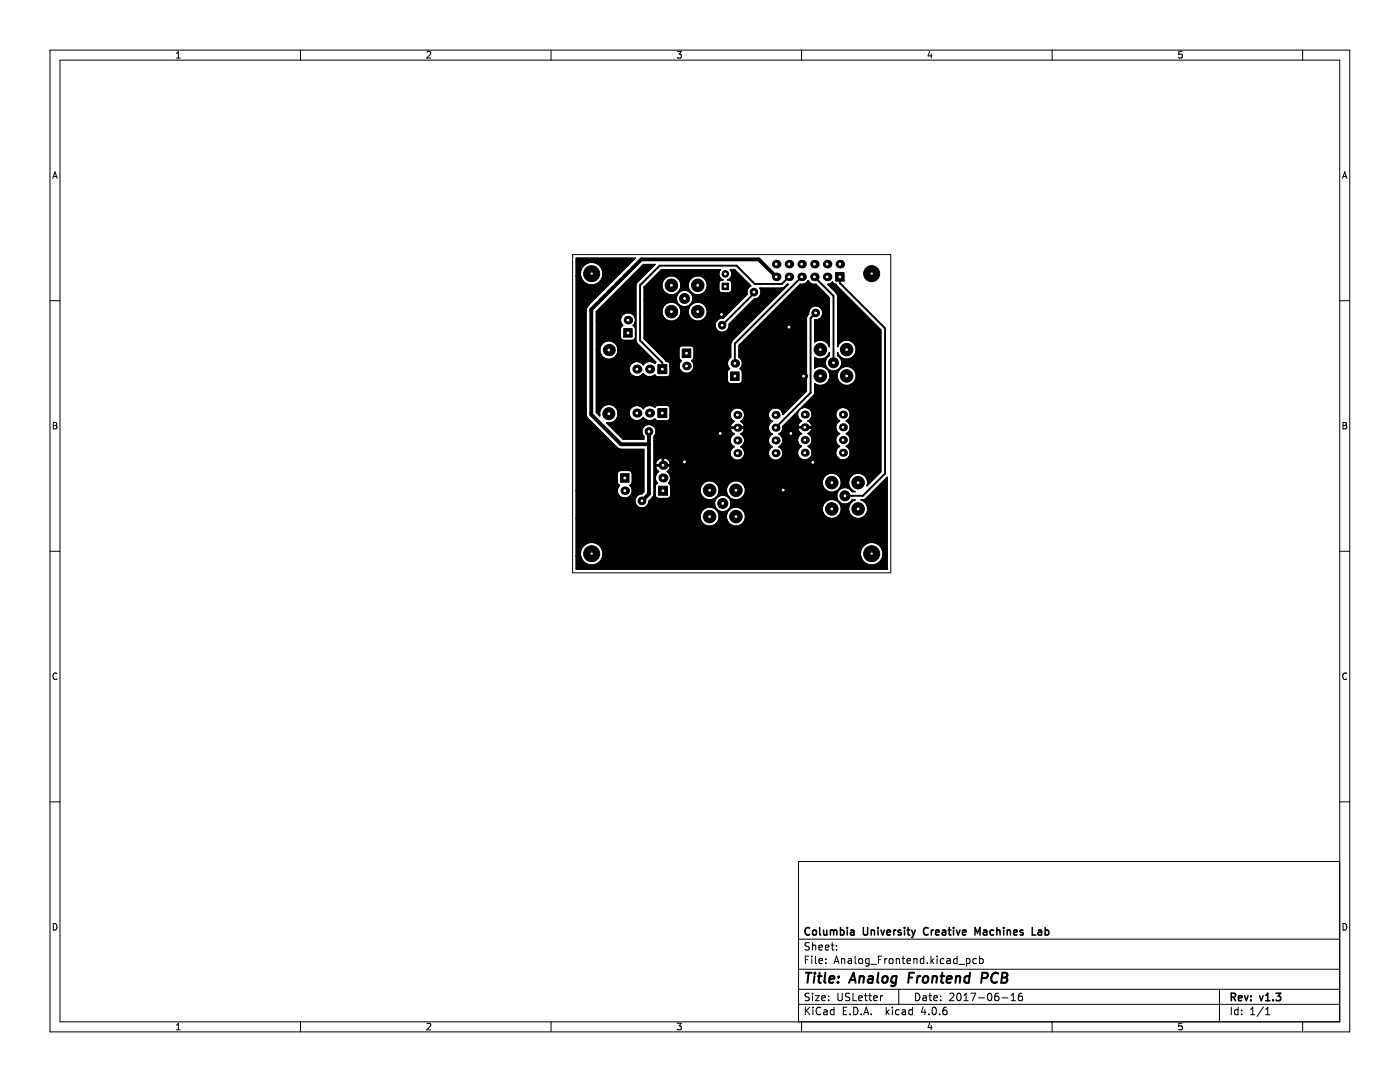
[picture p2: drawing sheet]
<svg xmlns="http://www.w3.org/2000/svg" width="279mm" height="216mm" viewBox="0 0 279 216" stroke-linecap="round" stroke-linejoin="round" font-family="sans-serif">
<g fill="none" stroke="#000" stroke-width=".2">
<path d="M10 10h259.4v195.9h-259.4zM12 12h255.4v191.9h-255.4zM35.2 11.6h.8M35.2 10.7l.4-.4v1.3M60 10v2M85.2 10.4l.5-.1 .3 .4-.8 .9h.8M110 10v2M135.2 10.3h.8l-.5 .5 .4 .1v.6l-.2 .1-.5-.1M160 10v2M185.5 10.2l-.3 1h.8M185.8 10.7v.9M210 10v2"/>
<path d="M235.9 10.3h-.6l-.1 .6 .2-.1h.4l.2 .2-.1 .5-.2 .1-.5-.1M260 10v2M10.5 35.6l.5-1.3 .4 1.3M10.7 35.2h.6M267.9 35.6l.5-1.3 .4 1.3M268.1 35.2h.6M114.3 50.8h63.5v63.5h-63.5zM10 60h2M267.4 60h2M10.6 84.3h.5l.2 .2-.2 .4 .2 .1 .1 .3-.3 .3h-.5zM10.6 84.9h.5M268 84.3h.5l.2 .2-.2 .4 .2 .1 .1 .3-.3 .3h-.5z"/>
<path d="M268 84.9h.5M10 110h2M267.4 110h2M11.4 134.4a.62 .62 0 0 0-.9 .4 .62 .62 0 0 0 .6 .8l.3-.1M268.8 134.4a.62 .62 0 0 0-.9 .4 .62 .62 0 0 0 .6 .8l.3-.1M10 160h2M267.4 171.9h-108v32M267.4 160h2M10.6 184.3a.66 .66 0 0 1 .8 .6 .66 .66 0 0 1-.8 .7zM159.4 197.4h108M159.4 193.4h108M159.4 187.4h108"/>
<path d="M160.7 191.5h.5M161.4 190.8h-.7v1.5M161.5 198.3l-.6-.1-.2 .1v.5l.7 .2 .1 .4-.3 .3-.5-.1M161.5 188.2l-.6-.1-.2 .1v.5l.7 .2 .1 .4-.3 .3-.5-.1M162 190.8v.1M162 191.3v1M162.2 188.1v1.5M162.2 198.2v.1M162.2 198.7v1M162.2 188.7l.2-.1 .3 .1 .1 .9M162.7 198.7h.8l-.8 1h.8M162.7 190.8v1.3l.2 .2"/>
<path d="M163.4 191.8l.8-.2-.1-.2-.4-.1-.3 .2 .1 .7h.6M163.4 189.1l.8-.2-.1-.2-.4-.1-.3 .2 .1 .7h.6M164 199.2l.7-.2v-.2l-.5-.1-.2 .2 .1 .7h.6M164.7 189.1l.7-.2v-.2l-.5-.1-.2 .2 .1 .7h.6M164.8 192.1v.2M164.8 191.4v.1M165.4 198.8v.1M165.4 199.5v.2M165.9 188.6h.5M166.1 188.1v1.3l.3 .2M166.4 192.3l.5-1.5 .5 1.5M166.6 191.9h.7"/>
<path d="M166.9 189.4v.2M166.9 188.7v.1M167.2 198.2v1.2l.3 .3h.3l.3-.3v-1.2M167.9 191.4l.3-.1 .3 .1 .1 .9M167.9 191.3v1M169.3 191.4h.6v.9M169.6 198.3l-.6-.1-.3 .3 .2 .3 .6 .3v.4l-.2 .2-.6-.1M169.9 191.6l-.5 .1-.2 .2 .2 .4 .5-.1M170.2 198.2v1.5h.7M170.7 190.8v1.3l.2 .2M171.4 199.2l.7-.2-.1-.2-.4-.1-.2 .2v.7h.6M171.4 191.4l.3-.1 .4 .1 .1 .6-.2 .2-.3 .1-.3-.2z"/>
<path d="M172.5 198.7h.6M172.7 198.2v1.3l.4 .2M173.4 198.7h.5M173.4 191.4l-.4-.1-.3 .3 .2 .6h.5M173.4 191.3v1.2l-.2 .3-.4-.1M173.6 198.2v1.3l.3 .2M173.8 192.4h1.1M174.4 199.2l.7-.2-.1-.2-.4-.1-.2 .2v.7h.6M175.3 191.5h.5M175.7 198.7v1M176 190.8h-.7v1.5M176.2 198.7l-.5 .3"/>
<path d="M176.6 191.3v1M177 191.3l-.4 .3M177.5 191.4l.2-.1 .5 .1v.6l-.1 .2-.4 .1-.2-.2zM178.9 191.4l.2-.1 .3 .1 .1 .9M178.9 191.3v1M179.4 197.4v3M180 191.3h.6M180.2 190.8v1.3l.4 .2M181 191.8l.7-.2v-.2l-.5-.1-.2 .2 .1 .7h.6M182.4 191.4l.2-.1 .3 .1 .1 .9M182.4 191.3v1M182.7 198.2a.76 .76 0 0 1 .9 .7 .76 .76 0 0 1-.9 .8z"/>
<path d="M184.2 198.8h.6l.1 .9M184.4 191.4l-.5-.1-.2 .3 .1 .6h.6M184.4 190.8v1.5M184.9 199l-.5 .1-.2 .2 .2 .4 .5-.1M185.1 192.1v.2M185.4 198.7h.5M185.6 198.2v1.3l.3 .2M185.8 190.8v1.5M185.9 191.7l.5 .6M186.4 199.2l.7-.2-.1-.2-.4-.1-.2 .2v.7h.6M186.4 191.3l-.6 .6M187 190.8v.1"/>
<path d="M187 191.3v1M187.7 199.5v.2M187.7 198.8v.1M188.4 191.4l-.5-.1-.2 .3 .1 .6h.6M189 191.4h.6l.1 .9M189.5 198.3l.6-.1 .3 .4-1 1.1h1M189.7 191.6l-.5 .1-.3 .2 .3 .4 .5-.1M191 191.4l-.4-.1-.3 .3 .1 .6h.6M191 190.8v1.5M191.1 198.3l.2-.1a.8 .8 0 0 1 .5 .7 .8 .8 0 0 1-.5 .8l-.2-.2-.2-.4zM191.4 192.4h1.1M192.4 199.7h.8"/>
<path d="M192.4 198.6l.4-.4v1.5M192.9 191.4l.4-.1 .3 .3-.2 .6h-.5M192.9 191.3v1.5M193.7 198.2h1l-.6 1.5M194.9 191.4l-.5-.1-.2 .3 .1 .6h.6M195.3 199.1h1.1M195.5 191.4l.4-.1 .3 .3-.1 .6h-.6M195.5 190.8v1.5M197.2 198.3l.2-.1a.8 .8 0 0 1 .6 .7 .8 .8 0 0 1-.6 .8l-.2-.2-.1-.4zM199.2 198.2l-.4 .1a1.01 1.01 0 0 0 0 1.4l.5-.2 .1-.5-.3-.2h-.4l-.2 .2M200 199.1h1.2M201.8 199.7h.9"/>
<path d="M201.8 198.6l.4-.4v1.5M203.9 198.2l-.4 .1a1.01 1.01 0 0 0 0 1.4l.5-.2 .1-.5-.3-.2h-.3l-.3 .2M243.4 197.4v6.5M268 184.3a.66 .66 0 0 1 .8 .6 .66 .66 0 0 1-.8 .7zM35.2 204.6l.4-.4v1.3M35.2 205.5h.8M60 203.9v2M85.2 204.3l.5-.1 .3 .4-.8 .9h.8M110 203.9v2M135.2 204.2h.8l-.5 .5 .4 .1v.6l-.2 .1-.5-.1M159.4 200.4h108M160 203.9v2"/>
<path d="M160.7 201v1.5M160.9 201.6l.7 .9M161.6 201l-.9 .8M162.2 201v.1M162.2 201.5v1M163.8 201.1a.71 .71 0 0 0-1 .5 .71 .71 0 0 0 .7 .9l.3-.2M164.4 201.6h.6l.1 .9M165.1 201.8l-.5 .1-.2 .2 .2 .4 .5-.1M166.4 201.6l-.4-.1-.3 .3 .2 .6h.5M166.4 201v1.5M168.3 201.7h.5M169 201h-.7v1.5h.7"/>
<path d="M169.7 202.3v.2M170.4 201a.76 .76 0 0 1 .8 .7 .76 .76 0 0 1-.8 .8zM171.9 202.3v.2M172.4 202.5l.5-1.5 .5 1.5M172.5 202.1h.7M173.9 202.3v.2M176.9 201v1.5M177 201.9l.4 .6M177.4 201.5l-.5 .6M178.1 201v.1M178.1 201.5v1M179.4 201.6l-.4-.1-.3 .3 .2 .6h.5"/>
<path d="M180.1 201.6h.6v.9M180.7 201.8l-.5 .1-.2 .2 .2 .4 .5-.1M182.1 201.6l-.4-.1-.3 .3 .1 .6h.6M182.1 201v1.5M184.2 200.9l-.3 1.1h.9M184.6 201.5v1M185.4 202.3v.2M185.5 204.1l-.3 1h.8M185.8 204.6v.9M186.2 201.1l.2-.1a.8 .8 0 0 1 .5 .7 .8 .8 0 0 1-.5 .8l-.2-.2-.2-.4zM187.5 202.3v.2M188.9 201l-.5 .1a1.01 1.01 0 0 0 0 1.4l.5-.2 .1-.5-.3-.2h-.3l-.2 .2"/>
<path d="M210 203.9v2M235.9 204.2h-.6l-.1 .6 .2-.1h.4l.2 .2-.1 .5-.2 .1-.5-.1M245.7 201v1.5M247.1 201.6l-.4-.1-.3 .3 .1 .6h.6M247.1 201v1.5M247.8 202.3v.2M247.8 201.6v.1M249.6 202.5h.8M249.6 201.4l.4-.4v1.5M252.2 200.9l-1.3 1.9M252.6 201.4l.4-.4v1.5M252.6 202.5h.8"/>
<path d="M260 203.9v2"/>
</g>
<g fill="none" stroke="#000" stroke-width=".3">
<path d="M161.6 185.2a.71 .71 0 0 0-1 .5 .71 .71 0 0 0 .7 .9l.3-.2M162.2 185.7l.2-.1 .5 .1v.6l-.1 .2-.4 .1-.2-.2zM163.6 185.1v1.3l.2 .2M164.4 185.6v.9l.4 .1 .2-.2M165 185.6v1M165.7 185.7l.5-.1 .2 .2M165.7 185.6v1M166.4 185.8l.2-.2 .3 .1 .1 .9M166.4 185.8v.8M167.7 185.7l.5-.1 .2 .3-.1 .6h-.6M167.7 185.1v1.5M169.1 185.1v.1"/>
<path d="M169.1 185.6v1M169.8 185.7h.6v.9M170.4 185.9l-.5 .1-.2 .2 .2 .4 .5-.1M172.3 185.1v1.2l.3 .3h.3l.3-.3v-1.2M173.9 185.7l.2-.1 .3 .1 .1 .9M173.9 185.6v1M175.2 185.1v.1M175.2 185.6v1M175.8 185.6l.4 1 .3-1M177 186.1l.7-.2v-.2l-.5-.1-.2 .2 .1 .7h.6M178.4 185.6v1M178.8 185.6l-.4 .3"/>
<path d="M179.8 185.7l-.4-.1-.2 .2 .1 .2 .5 .2v.3h-.6M180.5 185.1v.1M180.5 185.6v1M181 185.6h.6M181.2 185.1v1.3l.4 .2M181.9 185.6l.4 1M182.3 186.6l-.4 .5M182.7 185.6l-.4 1M185.2 185.2a.71 .71 0 0 0-1 .5 .71 .71 0 0 0 .7 .9l.3-.2M185.9 185.6v1M186.3 185.6l-.4 .3M186.7 186.1l.7-.2v-.2l-.5-.1-.2 .2 .1 .7h.6"/>
<path d="M188.1 185.7h.6v.9M188.7 185.9l-.5 .1-.2 .2 .2 .4 .5-.1M189.2 185.6h.6M189.4 185.1v1.3l.4 .2M190.3 185.1v.1M190.3 185.6v1M190.9 185.6l.3 1 .4-1M192.1 186.1l.7-.2-.1-.2-.4-.1-.2 .2 .1 .7h.5M194.6 186.6v-1.5l.5 1.1 .5-1.1v1.5M196.3 185.7h.6v.9M196.9 185.9l-.5 .1-.2 .2 .2 .4 .5-.1M198.3 185.7l-.4-.1-.3 .3 .1 .6h.6"/>
<path d="M198.9 185.7l.3-.1 .3 .1 .1 .9M198.9 185.1v1.5M200.3 185.1v.1M200.3 185.6v1M201 185.7l.2-.1 .4 .1 .1 .9M201 185.6v1M202.3 186.1l.7-.2-.1-.2-.4-.1-.2 .2 .1 .7h.5M204.2 185.7l-.4-.1-.2 .2 .1 .2 .5 .2v.3h-.6M206 185.1v1.5h.7M207.2 185.7h.6l.1 .9M207.9 185.9l-.5 .1-.2 .2 .2 .4 .5-.1M208.6 185.7l.4-.1 .3 .3-.1 .6h-.6"/>
<path d="M208.6 185.1v1.5M245.7 199l.7-.1 .2-.2-.1-.4-.2-.1h-.6v1.5M246.1 199l.5 .7M247.2 199.2l.7-.2-.1-.2-.4-.1-.2 .2v.7h.6M248.4 198.7l.3 1 .4-1M249.7 199.5v.2M249.7 198.8v.1M251.4 198.7l.3 1 .4-1M252.6 199.7h.8M252.6 198.6l.4-.4v1.5M254.1 199.5v.2M254.7 198.2h.9l-.5 .6 .4 .1v.6l-.2 .2-.6-.2"/>
</g>
<g fill="none" stroke="#000" stroke-width=".4">
<path d="M160.8 194.1h1.2M161.4 194.1l-.3 2M162.6 194.8l-.2 1.3M162.6 194.1v.2M163.2 194.8h.8M163.6 194.1l-.2 1.7v.2l.4 .1M164.7 194.1l-.2 1.7 .3 .3M165.5 195.4l1-.2-.1-.3h-.7l-.2 .9 .2 .3 .6-.1M167.3 195.9l-.1 .2M167.4 194.9v.2M169.4 196.1l.9-2 .5 2M169.7 195.5h.9"/>
<path d="M171.6 195a.49 .49 0 0 1 .8 .1l-.1 1M171.6 194.8l-.2 1.3M173.4 194.9h.8l-.1 1.2M174.2 195.2l-.7 .1a.4 .4 0 0 0-.3 .4 .4 .4 0 0 0 .2 .4l.7-.1M175.3 194.1l-.2 1.7 .2 .3M176.2 195a.52 .52 0 0 1 .6-.2 .52 .52 0 0 1 .4 .4l-.1 .5a.55 .55 0 0 1-.5 .4 .55 .55 0 0 1-.5-.4zM178.9 194.9a.66 .66 0 0 0-1 .3v.5l.1 .3h.8M178.9 194.8l-.2 1.6a.6 .6 0 0 1-.9 .3M181.4 195.1h.6M182.4 194.1h-.9l-.3 2M183.1 194.8l-.1 1.3M183.7 194.8l-.4 .1-.2 .3"/>
<path d="M184.3 195a.52 .52 0 0 1 .6-.2 .52 .52 0 0 1 .4 .4l-.1 .5a.55 .55 0 0 1-.5 .4 .55 .55 0 0 1-.6-.4zM186.1 195a.49 .49 0 0 1 .9 .1l-.1 1M186.2 194.8l-.2 1.3M187.7 194.8h.8M188.1 194.1l-.3 1.7 .1 .2 .4 .1M188.9 195.4l1-.2v-.3h-.8l-.2 .9 .2 .3 .6-.1M190.8 195a.49 .49 0 0 1 .9 .1l-.2 1M190.8 194.8l-.1 1.3M193.5 194.9a.66 .66 0 0 0-1 .3l-.1 .5 .2 .3h.7M193.6 194.1l-.3 2M195.9 195.2l1-.1a.52 .52 0 0 0 .3-.5 .52 .52 0 0 0-.4-.5h-.7l-.3 2M199.2 194.3a.88 .88 0 0 0-1 0 .88 .88 0 0 0-.4 .9 .69 .69 0 0 0 .3 .8 .69 .69 0 0 0 .9-.1"/>
<path d="M199.9 195.1h.7M200.1 194.1l.8 .1a.51 .51 0 0 1 .1 .5 .51 .51 0 0 1-.4 .4l.3 .1a.58 .58 0 0 1-.3 .9h-.8z"/>
</g>
<path d="M150.5 58.3v.2l-6.4 6.4M157.5 55.2l-1.5 1.5h-5.4l-3.6-3.7h-15.3l-4 3.9v11l4.5 4.5v1.3M160 55.2l-13.3 13.4v3.9M162.5 55.2l3.8 3.9v13.3M167.6 55.2v1.3l9 9v29l-4.4 4.4h-3.6M162.8 62.4l-1 1.1v14.9l-7 6.9" fill="none" stroke="#000" stroke-width=".38"/>
<g fill="#000" stroke="#000" stroke-width=".2">
<path d="M144.1 56.5h1.3v1.3h-1.3z" fill-rule="evenodd"/>
<path d="M166.8 54.4h1.7v1.7h-1.7z" fill-rule="evenodd"/>
<path d="M124.5 65.6h1.7v1.7h-1.7z" fill-rule="evenodd"/>
<path d="M131.3 72.8h1.8v1.8h-1.8z" fill-rule="evenodd"/>
<path d="M136.2 69.6h1.7v1.7h-1.7z" fill-rule="evenodd"/>
<path d="M145.8 74.2h1.7v1.7h-1.7z" fill-rule="evenodd"/>
<path d="M115 51.5h11.8l-9.7 9.9-.1 21.3 .3 .7 6.2 6.2 5 .1v8.4l-.4 .5h-.3a1.42 1.42 0 0 0-.9 2.1 1.42 1.42 0 0 0 2.4 .1h13.3l.3 .6a1.67 1.67 0 0 0 2.7 0 1.67 1.67 0 0 0-1-2.6 1.67 1.67 0 0 0-2 2h-13.3l.2-.8a2.02 2.02 0 0 0 1-1.4v-1.6h.3v1.8l.1 .5 .5 .2h1.8a.65 .65 0 0 0 .7-.7v-.6h5.8a1.92 1.92 0 0 0 1.9 1.6 1.92 1.92 0 0 0 1.9-1.6h1.5l.3 .7a1.91 1.91 0 0 0 2.7 .5 1.91 1.91 0 0 0 .4-2.7h15.7l.3 .7a1.92 1.92 0 0 0 3.2 0 1.92 1.92 0 0 0-1.2-3 1.92 1.92 0 0 0-2.3 2.3h-15.7l-.5-.5a1.92 1.92 0 0 0-2.1 0 1.92 1.92 0 0 0-.8 2h-1.5v-.7a1.92 1.92 0 0 0-2.3-1.6 1.92 1.92 0 0 0-1.5 2.3h-5.8l-.1-1.4-.4-.4a1.54 1.54 0 0 0-.2-2.3l.3-.4 .3-.5-.1-.2h-2.8l-.1 .2 .3 .5 .4 .4-.3 .2a1.58 1.58 0 0 0 0 2.1l-.4 .6h-.3v-4.5h.3l.1 .2h1.3v-1.2h.2v1.2h1.3l.1-.2-.3-.6-.4-.4-.4-.2-.5 .2a1.13 1.13 0 0 0-1.4 1h-.3v-4.6h15.2l.1 .5 .7 .8a1.43 1.43 0 0 0-.4 2.1 1.43 1.43 0 0 0 2.2 0 1.43 1.43 0 0 0-.5-2.1 1.41 1.41 0 0 0 .8-1.3 1.41 1.41 0 0 0-.8-1.3l.6-.5 .2-.4-.2-.2h-2.5l-.1 .2 .1 .4 .6 .5-.4 .3-.3 .4-.1 .6h-15.2v-.8a1.41 1.41 0 0 0 0-2 1.41 1.41 0 0 0-2 0 1.41 1.41 0 0 0 0 2v.5h-4.2l-3.2-3.2a1.83 1.83 0 0 0 2.2-2h2.2l.2 .6a1.56 1.56 0 0 0 2.7 .3 1.54 1.54 0 0 0 2.3 .3l.6 .4h1.8a.65 .65 0 0 0 .6-.7v-.5h12l.1 .6 .3 .4 .4 .3-.6 .5-.1 .4 .1 .2h2.5l.2-.2-.2-.4-.6-.5a1.45 1.45 0 0 0 .1-2.5 1.45 1.45 0 0 0-2.2 1.2h-12v-1.3a.65 .65 0 0 0-.6-.6h-1.8l-.5 .2-.1 .2-.4-.3a1.57 1.57 0 0 0-1.9 .6 1.55 1.55 0 0 0-1.8-.6 1.55 1.55 0 0 0-1.1 1.4h-2.2v-.2a1.86 1.86 0 0 0-2.2-1.5 1.86 1.86 0 0 0-1.4 2.3l-.7-.7v-12.5l.7 .1a1.84 1.84 0 0 0 2.6 1.6 1.84 1.84 0 0 0 .5-3 1.84 1.84 0 0 0-3 .6l-.1 .7h-.7v-5.9h4.8l.1 .5 .4 .6-.3 .1-.2 .5v1.7a.65 .65 0 0 0 .7 .6h1.7l.6-.4v-1.9l-.2-.5-.2-.1a1.5 1.5 0 0 0-.5-2.5 1.5 1.5 0 0 0-2.1 1.4h-4.8v-1.7l9.4-9.4h2.3l-3.5 3.5-.3 .6 .1 11.3 3.9 4.1-.2 .2-.4-.3a1.57 1.57 0 0 0-1.9 .6 1.55 1.55 0 0 0-2.3-.3 1.55 1.55 0 0 0 0 2.3 1.55 1.55 0 0 0 2.3-.3 1.54 1.54 0 0 0 2.3 .3l.6 .4h1.8a.65 .65 0 0 0 .6-.6v-1.6h1.8a1.5 1.5 0 0 0 2.1 1.4 1.5 1.5 0 0 0 .4-2.5l.3-.1 .2-.5v-1.9l-.4-.4h-.2h-1.7a.65 .65 0 0 0-.7 .6l.1 2 .4 .3-.4 .6-.1 .5h-1.8v-.2a.78 .78 0 0 0-.8-.7l-4.3-4.5v-5h3.5l.3 .7a1.92 1.92 0 0 0 2 .8 1.92 1.92 0 0 0 1.5-1.5h1.5l.2 .7a1.92 1.92 0 0 0 3.2 0 1.92 1.92 0 0 0-1.2-3 1.92 1.92 0 0 0-2.2 2.3h-1.5v-.8a1.92 1.92 0 0 0-2.3-1.5 1.92 1.92 0 0 0-1.5 2.3h-3.5v-2.7h6.4l.2 .6a1.67 1.67 0 0 0 2.8 0 1.67 1.67 0 0 0-1-2.6 1.67 1.67 0 0 0-2 2h-6.4v-2.6h3.5l.3 .7a1.92 1.92 0 0 0 2 .8 1.92 1.92 0 0 0 1.5-1.5h1.5l.2 .7a1.92 1.92 0 0 0 3.2 0 1.92 1.92 0 0 0-1.2-2.9 1.92 1.92 0 0 0-2.2 2.2h-1.5v-.7a1.92 1.92 0 0 0-2.3-1.5 1.92 1.92 0 0 0-1.5 2.2h-3.5l3.4-3.5h11.8a1.26 1.26 0 0 0 .5 2.1 .7 .7 0 0 0-.8 .6v1.3l.1 .5 .5 .1h1.3a.65 .65 0 0 0 .6-.6v-1.5a.71 .71 0 0 0-.8-.4 1.26 1.26 0 0 0 .6-2.1h.8l3.2 3.2a1.33 1.33 0 0 0-.7 1.7l-4.8 4.8h-.5a1.42 1.42 0 0 0-1.1 1.7 1.42 1.42 0 0 0 1.7 1.1 1.42 1.42 0 0 0 1.1-1.6l5-5h.2a1.42 1.42 0 0 0 .9-2.2h4.4l.6-.2 .6-.6h.1l-11.2 11.3-.3 .6v2.7l-.2 .2a1.47 1.47 0 0 0 0 2.1l-.2 .1-.2 .5v1.9l.4 .4 .2 .1h1.7a.65 .65 0 0 0 .7-.7v-1.7l-.5-.6a1.45 1.45 0 0 0-.2-2.3v-2.4l12.2-12.2a1.36 1.36 0 0 0 1.6-.7 1.36 1.36 0 0 0 1.5 .7l2.7 2.7v9.8a1.87 1.87 0 0 0-2.9-1v-4.4h.5a1.42 1.42 0 0 0 1.1-1.6 1.42 1.42 0 0 0-1.7-1.2 1.42 1.42 0 0 0-1.1 1.7l-.4 .4-.1 .4v14.5l-4.7 4.7a1.44 1.44 0 0 0-2.2-1.1 1.44 1.44 0 0 0 .1 2.5 1.41 1.41 0 0 0-.8 1.2 1.41 1.41 0 0 0 .8 1.3 1.41 1.41 0 0 0-.8 1.3 1.41 1.41 0 0 0 .8 1.3 1.43 1.43 0 0 0-.4 2.1 1.43 1.43 0 0 0 2.2 0 1.43 1.43 0 0 0-.5-2.1 1.35 1.35 0 0 0 .8-1.4h2.9l.2 .6 .7 .7a1.43 1.43 0 0 0-.5 2.1 1.43 1.43 0 0 0 2.2 0 1.43 1.43 0 0 0-.4-2.1 1.41 1.41 0 0 0 .8-1.3 1.41 1.41 0 0 0-.8-1.3l.5-.5 .2-.4-.1-.2h-2.6l-.1 .2 .2 .4 .6 .5-.4 .3-.3 .5-.2 .5h-2.9l-.1-.5-.7-.7a1.33 1.33 0 0 0 .8-1.5l3.3-3.3-.2 .4a1.41 1.41 0 0 0 .7 1.8l-.6 .5-.2 .4 .1 .2h2.6l.1-.2-.2-.4-.5-.5 .4-.3 .3-.4 .1-.6h4.7l.1 .6 .7 .7a1.41 1.41 0 0 0-.8 1.3 1.41 1.41 0 0 0 .8 1.2 1.41 1.41 0 0 0-.8 1.3 1.41 1.41 0 0 0 .8 1.3 1.43 1.43 0 0 0-.5 2.1 1.43 1.43 0 0 0 2.2 0 1.43 1.43 0 0 0-.4-2.1 1.41 1.41 0 0 0 .8-1.3 1.41 1.41 0 0 0-.8-1.3 1.41 1.41 0 0 0 .8-1.2 1.41 1.41 0 0 0-.8-1.3 1.45 1.45 0 0 0 .1-2.5 1.45 1.45 0 0 0-2.2 1.2h-4.7l-.1-.5a1.47 1.47 0 0 0-2.4-.5l2.9-3 .1-2.1a1.91 1.91 0 0 0 3-1.2h1.5l.3 .7a1.92 1.92 0 0 0 3.2 0 1.92 1.92 0 0 0-1.3-3 1.92 1.92 0 0 0-2.2 2.3h-1.5v-.8a1.91 1.91 0 0 0-3-1.1v-2.1a1.89 1.89 0 0 0 2.9-1.1l-.1 .7a1.66 1.66 0 0 0-.3 2.5 1.66 1.66 0 0 0 2.5-.1 1.66 1.66 0 0 0-.4-2.4v-.7l.2 .5a1.92 1.92 0 0 0 2.9 .3 1.92 1.92 0 0 0-.3-2.9 1.92 1.92 0 0 0-2.8 1v-10.1l-.3-.6-1.7-1.8 .4-.1 .5-.3 .4 .4h.3l9 9.1v28.4l-2.8 2.7a1.9 1.9 0 0 0-1.1-2.4 1.9 1.9 0 0 0-2.5 1.2 1.9 1.9 0 0 0 1.3 2.4l-.7-.1a1.66 1.66 0 0 0-2.5-.3 1.66 1.66 0 0 0 .1 2.5 1.66 1.66 0 0 0 2.5-.4h.6l-.5 .2a1.92 1.92 0 0 0-.3 2.9 1.92 1.92 0 0 0 2.9-.3 1.92 1.92 0 0 0-1-2.8l.7-.1 .3-.2 4.3-4.3v18.4h-62.1v-2.7h.8a2.28 2.28 0 0 0 2.3 1.9 2.28 2.28 0 0 0 2.2-1.9h51.4l.4 .9a2.28 2.28 0 0 0 3.8 0 2.28 2.28 0 0 0-1.5-3.5 2.28 2.28 0 0 0-2.7 2.6h-51.4v-.9a2.28 2.28 0 0 0-2.7-1.7 2.28 2.28 0 0 0-1.8 2.6h-.8v-7.4h24.7l.3 .6a1.92 1.92 0 0 0 2 .9 1.92 1.92 0 0 0 1.5-1.5h1.5l.3 .6a1.91 1.91 0 0 0 2.7 .6 1.91 1.91 0 0 0 .4-2.8h15.7l.3 .7a1.92 1.92 0 0 0 3.2 0 1.92 1.92 0 0 0-1.2-2.9 1.92 1.92 0 0 0-2.3 2.2h-15.7l-.5-.4a1.92 1.92 0 0 0-2.1 0 1.92 1.92 0 0 0-.8 2h-1.5v-.8a1.92 1.92 0 0 0-2.3-1.5 1.92 1.92 0 0 0-1.5 2.3h-24.7v-5.6h8.2l.1 .6a1.5 1.5 0 0 0 2.2 .7 1.5 1.5 0 0 0 .2-2.4l.3-.1 .2-.5-.1-1.9-.3-.4h-.3h-1.7a.65 .65 0 0 0-.6 .6v2l.5 .3-.4 .5-.1 .6h-8.2v-42.8h.8l.4 .8a2.28 2.28 0 0 0 3.8 0 2.28 2.28 0 0 0-1.5-3.5 2.28 2.28 0 0 0-2.7 2.7h-.8z" fill-rule="evenodd"/>
<path d="M123.8 94.5h1.7v1.7h-1.7z" fill-rule="evenodd"/>
<path d="M131.3 81.5h1.8v1.8h-1.8z" fill-rule="evenodd"/>
<path d="M131.4 97h1.8v1.8h-1.8z" fill-rule="evenodd"/>
<circle cx="118.1" cy="54.6" r="1.6"/>
<circle cx="134" cy="56.9" r="1.25"/>
<circle cx="136.6" cy="59.6" r="1"/>
<circle cx="139.2" cy="56.9" r="1.25"/>
<circle cx="144.8" cy="54.7" r=".65"/>
<circle cx="150.5" cy="58.3" r=".76"/>
<circle cx="174" cy="54.6" r="1.6"/>
<circle cx="134" cy="62.2" r="1.25"/>
<circle cx="139.2" cy="62.2" r="1.25"/>
<circle cx="144" cy="62.7" r=".76"/>
<circle cx="144.1" cy="64.9" r=".76"/>
<circle cx="157.5" cy="65.3" r=".76"/>
<circle cx="160.4" cy="75.1" r=".76"/>
<circle cx="162.8" cy="62.4" r=".76"/>
<circle cx="163.7" cy="75" r="1.25"/>
<circle cx="163.7" cy="69.8" r="1.25"/>
<circle cx="166.3" cy="72.4" r="1"/>
<circle cx="169" cy="75" r="1.25"/>
<circle cx="169" cy="69.8" r="1.25"/>
<circle cx="121.5" cy="82.6" r="1.2"/>
<circle cx="128.1" cy="99.9" r=".76"/>
<circle cx="129.5" cy="86.1" r=".76"/>
<circle cx="136.6" cy="92.2" r=".76"/>
<circle cx="141.6" cy="97.8" r="1.25"/>
<circle cx="143.7" cy="86.5" r=".76"/>
<circle cx="146.9" cy="97.8" r="1.25"/>
<circle cx="156.3" cy="97.8" r=".76"/>
<circle cx="157.8" cy="86.5" r=".76"/>
<circle cx="162.2" cy="92.3" r=".76"/>
<circle cx="166" cy="96.3" r="1.25"/>
<circle cx="168.6" cy="98.9" r="1"/>
<circle cx="171.3" cy="96.3" r="1.25"/>
<circle cx="118.1" cy="110.5" r="1.6"/>
<circle cx="141.6" cy="103.1" r="1.25"/>
<circle cx="144.2" cy="100.5" r="1"/>
<circle cx="146.9" cy="103.1" r="1.25"/>
<circle cx="166" cy="101.6" r="1.25"/>
<circle cx="171.3" cy="101.6" r="1.25"/>
<circle cx="174" cy="110.5" r="1.6"/>
</g>
<path d="M154.9 55.2l-3.5-3.4h-23.4l-10 10v20.9l5.9 5.9h5.6M129.5 86.1v12.5l-1.4 1.3" fill="none" stroke="#000" stroke-width=".76"/>
<path d="M143.6 86.5h.1" fill="none" stroke="#000" stroke-width=".46"/>
<g fill="none" stroke="#000" stroke-width=".25">
<path d="M115 55.1h.8M128.6 59.9h6.4M128.6 57.3h3.5M132.1 57.3a1.92 1.92 0 0 1 1.9-2.3 1.92 1.92 0 0 1 1.9 2.3M132.1 57.3a1.92 1.92 0 0 0 1.9 1.6 1.92 1.92 0 0 0 1.9-1.6M135.9 57.3h1.5M166.1 56.3l-.5 .3-.4 .1 1.7 1.8M166.1 56.3h.1M166.2 56.3l.3 .4h.3l9 9.1v28.4l-2.8 2.7a1.9 1.9 0 0 0-1.1-2.4 1.9 1.9 0 0 0-2.5 1.2 1.9 1.9 0 0 0 1.3 2.4h-.6a1.66 1.66 0 0 0-2.5-.4 1.66 1.66 0 0 0 0 2.5 1.66 1.66 0 0 0 2.5-.4h.6a1.91 1.91 0 0 0-1 2.9 1.91 1.91 0 0 0 3.1 0 1.91 1.91 0 0 0-1-2.9l.7-.1 .3-.2 4.3-4.3v18.4h-62.1v-62.1h11.8l-9.5 9.5M166.9 58.5l.3 .6v10.1a1.91 1.91 0 0 1 2.9-1 1.91 1.91 0 0 1 0 3.1 1.91 1.91 0 0 1-2.9-1v.7a1.66 1.66 0 0 1 .4 2.5 1.66 1.66 0 0 1-2.5 0 1.66 1.66 0 0 1 .4-2.5v-.7a1.87 1.87 0 0 1-2.9 1v2.2a1.91 1.91 0 0 1 2.2-.1 1.91 1.91 0 0 1 .8 2M166.9 58.5h.1M117.1 61.4h.1"/>
<path d="M117.1 61.4v21.7l6.4 6.5 5 .1v8.4l-.4 .5a1.41 1.41 0 0 0-1.4 1.4 1.41 1.41 0 0 0 1.4 1.4 1.41 1.41 0 0 0 1.4-1.4l.7-.7 .3-.7v-11.5a1.41 1.41 0 0 0 0-2 1.41 1.41 0 0 0-2 0 1.41 1.41 0 0 0 0 2v.5h-4.2l-3.2-3.2a1.86 1.86 0 0 0 2.3-1.7 1.86 1.86 0 0 0-2-2 1.86 1.86 0 0 0-1.7 2.3l-.7-.7v-20.1l9.4-9.4h2.3l-3.7 3.8-.1 11.3 .3 .6 3.7 3.8-.2 .2a1.54 1.54 0 0 0-2.3 .3 1.55 1.55 0 0 0-2.3-.3 1.55 1.55 0 0 0 0 2.3 1.55 1.55 0 0 0 2.3-.3 1.54 1.54 0 0 0 2.3 .3l.6 .4h1.8a.65 .65 0 0 0 .6-.6v-1.8a.78 .78 0 0 0-.8-.7l-.1-.3M117.3 61h.1M117.3 61l-.2 .4M119 69.8h.7M119 63.9h4.8M124.2 62.8a1.5 1.5 0 0 1 2.2 0 1.5 1.5 0 0 1 0 2.2l.4 .3v2a.65 .65 0 0 1-.6 .6h-1.7a.65 .65 0 0 1-.7-.6v-1.7l.2-.5 .3-.1a1.46 1.46 0 0 1-.1-2.2zM128.6 62.6h3.5M132.1 62.6a1.92 1.92 0 0 0 1.9 1.5 1.92 1.92 0 0 0 1.9-1.5M132.1 62.6a1.92 1.92 0 0 1 1.9-2.3 1.92 1.92 0 0 1 1.9 2.3M132.8 71.8h.1M133.7 73h1.8M135.7 69.2l.5-.2h1.7a.65 .65 0 0 1 .6 .6v1.7l-.2 .5-.3 .1a1.49 1.49 0 0 1 .1 2.2 1.49 1.49 0 0 1-2.2 0 1.49 1.49 0 0 1 .1-2.2l-.3-.1-.2-.5v-1.7z"/>
<path d="M135.9 62.6h1.5M145.6 73.6l-.2 .1-.2 .5v1.7a.65 .65 0 0 0 .6 .7h1.7a.65 .65 0 0 0 .7-.7l-.1-1.9-.4-.4a1.44 1.44 0 0 0-.2-2.3v-2.4l12.2-12.2a1.36 1.36 0 0 0 1.6-.7 1.36 1.36 0 0 0 1.5 .7l2.7 2.7v9.8a1.87 1.87 0 0 0-2.9-1v-4.4a1.42 1.42 0 0 0 1.6-1.3 1.42 1.42 0 0 0-1.5-1.5 1.42 1.42 0 0 0-1.3 1.7l-.4 .4-.1 .4v14.5l-4.7 4.7a1.44 1.44 0 0 0-2.2-1.1 1.44 1.44 0 0 0 .1 2.5 1.41 1.41 0 0 0-.8 1.2 1.41 1.41 0 0 0 .8 1.3 1.41 1.41 0 0 0-.8 1.3 1.41 1.41 0 0 0 .8 1.3 1.43 1.43 0 0 0-.4 2.1 1.43 1.43 0 0 0 2.2 0 1.43 1.43 0 0 0-.5-2.1 1.41 1.41 0 0 0 .8-1.3 1.41 1.41 0 0 0-.8-1.3 1.33 1.33 0 0 0 .8-1.5l3.3-3.3a1.4 1.4 0 0 0 .5 2.2l-.6 .5-.2 .4 .1 .2h2.6l.1-.2-.2-.4-.5-.5 .4-.3 .3-.4 .1-.6M145.6 73.6h.1M145.9 68.3h.1M145.9 68.3l11.4-11.6h-.1l-.6 .6-.6 .2h-4.4a1.4 1.4 0 0 1-1.1 2.2l-5 5a1.42 1.42 0 0 1-1.3 1.6 1.42 1.42 0 0 1-1.5-1.5 1.42 1.42 0 0 1 1.6-1.3l4.8-4.8a1.33 1.33 0 0 1 .7-1.7l-3.2-3.2h-.8a1.26 1.26 0 0 1-.6 2.1 .69 .69 0 0 1 .8 .6v1.3a.65 .65 0 0 1-.6 .6h-1.3a.65 .65 0 0 1-.6-.6v-1.3a.68 .68 0 0 1 .8-.6 1.26 1.26 0 0 1-.5-2.1h-11.8l-3.4 3.5v10.3l4.2 4.2M145.9 68.3l-.1 3a1.44 1.44 0 0 0-.2 2.3M165.6 75.4a1.91 1.91 0 0 1-3 1.2l-.1 2.1-2.9 3a1.46 1.46 0 0 1 1.6-.3 1.46 1.46 0 0 1 .9 1.3M165.6 75.4h.1M165.6 75.4h1.5M115 97.9h8.2M123.3 82.4h2.2M123.6 96.8l-.4-.6v-1.7a.65 .65 0 0 1 .6-.6h1.7a.65 .65 0 0 1 .7 .6v1.7l-.1 .3-.3 .3"/>
<path d="M123.6 96.9l-.3 .4-.1 .6M123.7 96.8l-.1 .1M125.7 96.8l.1 .1M125.8 96.9a1.51 1.51 0 0 1-.6 2.4 1.51 1.51 0 0 1-2-1.4M130.5 97h.3M130.5 92.5h.3M130.5 87.9h15.2M130.7 81.3a1.54 1.54 0 0 0-2.3 .3 1.55 1.55 0 0 0-1.8-.6 1.55 1.55 0 0 0-1.1 1.4M130.7 81.3l.6-.4h1.8a.65 .65 0 0 1 .6 .6v1.8a.65 .65 0 0 1-.6 .7h-1.8l-.6-.4a1.54 1.54 0 0 1-2.3-.3 1.55 1.55 0 0 1-1.8 .6 1.55 1.55 0 0 1-1.1-1.5M130.7 81.3h.1M130.9 93h2.8l.1 .2-.3 .5-.3 .4a1.54 1.54 0 0 1 .2 2.3l.3 .2 .2 .4v1.8a.65 .65 0 0 1-.7 .7h-1.8a.65 .65 0 0 1-.6-.7v-1.8l.4-.6a1.54 1.54 0 0 1 .3-2.3l-.4-.4-.3-.5zM132.2 91.5v1.2h-1.3l-.1-.2"/>
<path d="M132.2 91.5h.2M132.2 91.5a1.13 1.13 0 0 0-1.4 1M132.4 91.5a1.02 1.02 0 0 1 1.3 1.2h-1.3zM133.7 82.8h12M133.9 98.2h5.8M139.7 98.2a1.92 1.92 0 0 0 1.9 1.6 1.92 1.92 0 0 0 1.9-1.6M139.7 98.2a1.92 1.92 0 0 1 1.9-2.3 1.92 1.92 0 0 1 1.9 2.3M143.5 98.2h1.5M145.9 85.5h2.5l.2 .2-.2 .4-.6 .5a1.41 1.41 0 0 1 .8 1.3 1.41 1.41 0 0 1-.8 1.3 1.43 1.43 0 0 1 .5 2.1 1.43 1.43 0 0 1-2.2 0 1.43 1.43 0 0 1 .4-2.1 1.41 1.41 0 0 1-.8-1.3 1.41 1.41 0 0 1 .8-1.3l-.6-.5-.1-.4zM146.1 81.8a1.45 1.45 0 0 1 2.2 .1 1.45 1.45 0 0 1-.5 2.2l.6 .5 .2 .4-.2 .2h-2.5l-.1-.2 .1-.4 .6-.5a1.42 1.42 0 0 1-.4-2.3zM147 85.2h.1M147 85.5h.1"/>
<path d="M147.3 85.2h.1M147.3 85.5h.1M148.4 96.7h15.7M156.2 87.8h2.9M159.3 85.4h2.6l.1 .2-.2 .4-.5 .5a1.41 1.41 0 0 1 .8 1.3 1.41 1.41 0 0 1-.8 1.3 1.43 1.43 0 0 1 .4 2.1 1.43 1.43 0 0 1-2.2 0 1.43 1.43 0 0 1 .5-2.1 1.41 1.41 0 0 1-.9-1.3 1.41 1.41 0 0 1 .9-1.3l-.6-.5-.2-.4zM160.5 85.1h.1M160.7 85.1h.1M162.1 82.7h4.7M167.2 81.7a1.44 1.44 0 0 1 2.2 .1 1.44 1.44 0 0 1-.5 2.2 1.41 1.41 0 0 1 .8 1.3 1.41 1.41 0 0 1-.8 1.2 1.41 1.41 0 0 1 .8 1.3 1.41 1.41 0 0 1-.8 1.3 1.43 1.43 0 0 1 .4 2.1 1.43 1.43 0 0 1-2.2 0 1.43 1.43 0 0 1 .5-2.1 1.41 1.41 0 0 1-.8-1.3 1.41 1.41 0 0 1 .8-1.3 1.41 1.41 0 0 1-.8-1.2 1.41 1.41 0 0 1 .8-1.3 1.41 1.41 0 0 1-.4-2.3zM115 110.9h.8M115 103.5h24.7M115.8 110.9a2.28 2.28 0 0 0 2.3 1.9 2.28 2.28 0 0 0 2.2-1.9"/>
<path d="M115.8 110.9a2.28 2.28 0 0 1 2.3-2.7 2.28 2.28 0 0 1 2.2 2.7M120.3 110.9h51.4M120.3 110.9h.1M129.3 100.8h13.3M139.7 103.5a1.92 1.92 0 0 1 1.9-2.3 1.92 1.92 0 0 1 1.9 2.3M139.7 103.5a1.92 1.92 0 0 0 1.9 1.5 1.92 1.92 0 0 0 1.9-1.5M143.5 103.5h1.5M148.4 101.9h15.7"/>
<circle cx="118.1" cy="54.6" r="2.28"/>
<circle cx="136.6" cy="59.6" r="1.67"/>
<circle cx="139.2" cy="56.9" r="1.92"/>
<circle cx="121.5" cy="69.9" r="1.85"/>
<circle cx="139.2" cy="62.2" r="1.92"/>
<circle cx="169" cy="75" r="1.92"/>
<circle cx="146.9" cy="97.8" r="1.92"/>
<circle cx="166" cy="96.3" r="1.92"/>
<circle cx="144.2" cy="100.5" r="1.67"/>
<circle cx="146.9" cy="103.1" r="1.92"/>
<circle cx="166" cy="101.6" r="1.92"/>
<circle cx="174" cy="110.5" r="2.28"/>
</g>
<g fill="#cdca00" stroke="#cdca00" stroke-width=".2">
<circle cx="118.1" cy="110.5" r=".17"/>
<circle cx="174" cy="110.5" r=".17"/>
<circle cx="174" cy="54.6" r=".17"/>
<circle cx="118.1" cy="54.6" r=".17"/>
</g>
<g fill="#fff" stroke="#fff" stroke-width=".2">
<circle cx="144.8" cy="57.2" r=".18"/>
<circle cx="144.8" cy="54.7" r=".18"/>
<circle cx="125.3" cy="66.4" r=".17"/>
<circle cx="125.3" cy="63.9" r=".17"/>
<circle cx="124.7" cy="95.4" r=".17"/>
<circle cx="124.7" cy="97.9" r=".17"/>
<circle cx="137" cy="70.5" r=".17"/>
<circle cx="137" cy="73" r=".17"/>
<circle cx="146.7" cy="75.1" r=".17"/>
<circle cx="146.7" cy="72.5" r=".17"/>
<circle cx="132.2" cy="82.4" r=".17"/>
<circle cx="129.6" cy="82.4" r=".17"/>
<circle cx="127.1" cy="82.4" r=".17"/>
<circle cx="132.2" cy="73.7" r=".17"/>
<circle cx="129.6" cy="73.7" r=".17"/>
<circle cx="127.1" cy="73.7" r=".17"/>
<circle cx="121.5" cy="82.6" r=".17"/>
<circle cx="121.5" cy="69.9" r=".17"/>
<circle cx="132.3" cy="97.9" r=".17"/>
<circle cx="132.3" cy="95.4" r=".17"/>
<circle cx="132.3" cy="92.8" r=".17"/>
<circle cx="168.2" cy="82.7" r=".17"/>
<circle cx="168.2" cy="85.3" r=".17"/>
<circle cx="168.2" cy="87.8" r=".17"/>
<circle cx="168.2" cy="90.3" r=".17"/>
<circle cx="160.6" cy="90.3" r=".17"/>
<circle cx="160.6" cy="87.8" r=".17"/>
<circle cx="160.6" cy="85.3" r=".17"/>
<circle cx="160.6" cy="82.7" r=".17"/>
<circle cx="154.8" cy="82.8" r=".17"/>
<circle cx="154.8" cy="85.3" r=".17"/>
<circle cx="154.8" cy="87.9" r=".17"/>
<circle cx="154.8" cy="90.4" r=".17"/>
<circle cx="147.2" cy="90.4" r=".17"/>
<circle cx="147.2" cy="87.9" r=".17"/>
<circle cx="147.2" cy="85.3" r=".17"/>
<circle cx="147.2" cy="82.8" r=".17"/>
<circle cx="167.6" cy="55.2" r=".18"/>
<circle cx="167.6" cy="52.7" r=".18"/>
<circle cx="165.1" cy="55.2" r=".18"/>
<circle cx="165.1" cy="52.7" r=".18"/>
<circle cx="162.5" cy="55.2" r=".18"/>
<circle cx="162.5" cy="52.7" r=".18"/>
<circle cx="160" cy="55.2" r=".18"/>
<circle cx="160" cy="52.7" r=".18"/>
<circle cx="157.5" cy="55.2" r=".18"/>
<circle cx="157.5" cy="52.7" r=".18"/>
<circle cx="154.9" cy="55.2" r=".18"/>
<circle cx="154.9" cy="52.7" r=".18"/>
<circle cx="136.6" cy="59.6" r=".18"/>
<circle cx="139.2" cy="56.9" r=".17"/>
<circle cx="139.2" cy="62.2" r=".17"/>
<circle cx="134" cy="56.9" r=".17"/>
<circle cx="134" cy="62.2" r=".17"/>
<circle cx="144.2" cy="100.5" r=".18"/>
<circle cx="146.9" cy="103.1" r=".17"/>
<circle cx="141.6" cy="103.1" r=".17"/>
<circle cx="146.9" cy="97.8" r=".17"/>
<circle cx="141.6" cy="97.8" r=".17"/>
<circle cx="166.3" cy="72.4" r=".17"/>
<circle cx="169" cy="75" r=".17"/>
<circle cx="163.7" cy="75" r=".17"/>
<circle cx="169" cy="69.8" r=".17"/>
<circle cx="163.7" cy="69.8" r=".17"/>
<circle cx="168.6" cy="98.9" r=".18"/>
<circle cx="171.3" cy="101.6" r=".17"/>
<circle cx="166" cy="101.6" r=".17"/>
<circle cx="171.3" cy="96.3" r=".17"/>
<circle cx="166" cy="96.3" r=".17"/>
<circle cx="150.5" cy="58.3" r=".17"/>
<circle cx="144.1" cy="64.9" r=".17"/>
<circle cx="129.5" cy="86.1" r=".17"/>
<circle cx="128.1" cy="99.9" r=".17"/>
<circle cx="160.4" cy="75.1" r=".17"/>
<circle cx="157.8" cy="86.5" r=".17"/>
<circle cx="162.2" cy="92.3" r=".18"/>
<circle cx="136.6" cy="92.2" r=".18"/>
<circle cx="144" cy="62.7" r=".17"/>
<circle cx="156.3" cy="97.8" r=".17"/>
<circle cx="143.7" cy="86.5" r=".18"/>
<circle cx="157.5" cy="65.3" r=".18"/>
<circle cx="162.8" cy="62.4" r=".18"/>
</g>
<g fill="#000">
<circle cx="154.9" cy="55.2" r=".85"/>
<circle cx="154.9" cy="52.7" r=".85"/>
<circle cx="157.5" cy="52.7" r=".85"/>
<circle cx="157.5" cy="55.2" r=".85"/>
<circle cx="160" cy="55.2" r=".85"/>
<circle cx="160" cy="52.7" r=".85"/>
<circle cx="162.5" cy="55.2" r=".85"/>
<circle cx="162.5" cy="52.7" r=".85"/>
<circle cx="165.1" cy="55.2" r=".85"/>
<circle cx="165.1" cy="52.7" r=".85"/>
<circle cx="167.6" cy="52.7" r=".85"/>
<circle cx="121.5" cy="69.9" r="1.2"/>
<circle cx="125.3" cy="63.9" r=".85"/>
<circle cx="127.1" cy="73.7" r=".9"/>
<circle cx="129.6" cy="73.7" r=".9"/>
<circle cx="137" cy="73" r=".85"/>
<circle cx="146.7" cy="72.5" r=".85"/>
<circle cx="124.7" cy="97.9" r=".85"/>
<circle cx="127.1" cy="82.4" r=".9"/>
<circle cx="129.6" cy="82.4" r=".9"/>
<circle cx="132.3" cy="95.4" r=".9"/>
<circle cx="132.3" cy="92.8" r=".9"/>
<circle cx="147.2" cy="90.4" r=".8"/>
<circle cx="147.2" cy="85.3" r=".8"/>
<circle cx="147.2" cy="87.9" r=".8"/>
<circle cx="147.2" cy="82.8" r=".8"/>
<circle cx="154.8" cy="85.3" r=".8"/>
<circle cx="154.8" cy="90.4" r=".8"/>
<circle cx="154.8" cy="82.8" r=".8"/>
<circle cx="154.8" cy="87.9" r=".8"/>
<circle cx="160.6" cy="87.8" r=".8"/>
<circle cx="160.6" cy="85.3" r=".8"/>
<circle cx="160.6" cy="82.7" r=".8"/>
<circle cx="160.6" cy="90.3" r=".8"/>
<circle cx="168.2" cy="82.7" r=".8"/>
<circle cx="168.2" cy="85.3" r=".8"/>
<circle cx="168.2" cy="87.8" r=".8"/>
<circle cx="168.2" cy="90.3" r=".8"/>
</g>
</svg>
